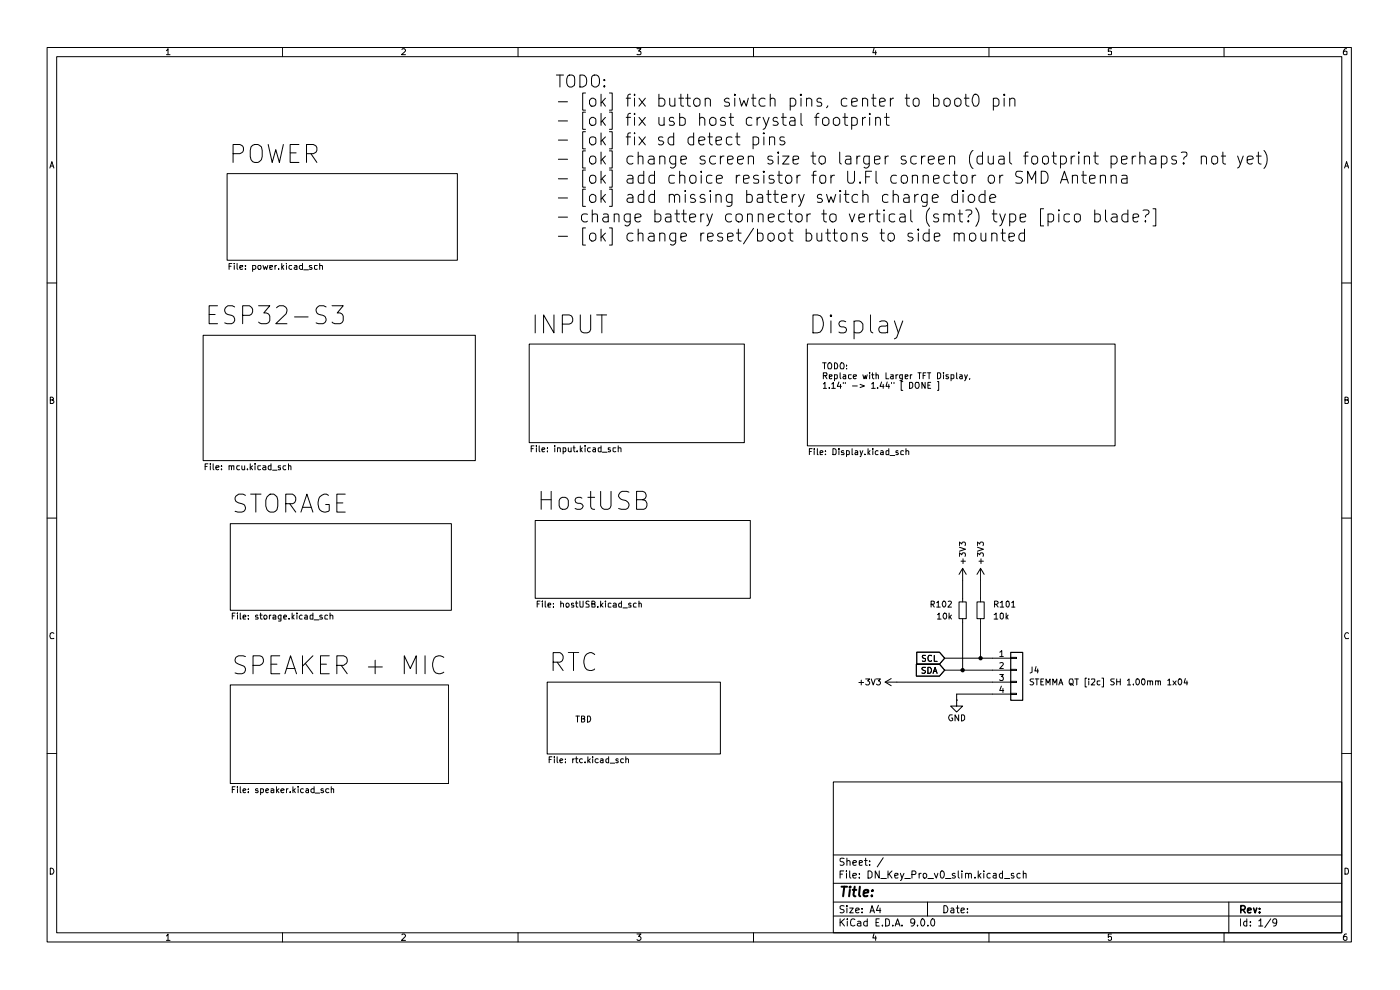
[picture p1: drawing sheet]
<svg xmlns="http://www.w3.org/2000/svg" width="297mm" height="210mm" viewBox="0 0 297 210" stroke-linecap="round" stroke-linejoin="round" font-family="sans-serif">
<g fill="none" stroke="#000" stroke-width=".21">
<path d="M10 10.1h276.7v189.7h-276.7zM12 12h272.6v185.9h-272.6zM35.3 10.8l.3-.5v1.3M35.3 11.6h.8M59.9 10.1v1.9M85.3 10.5l.1-.2h.4l.2 .5-.8 .8h.8M109.9 10.1v1.9M118 15.9h1.5M118.8 15.9v2.6M120.6 16a.89 .89 0 0 1 1.3 .8l-.1 1.3-.5 .4h-.5l-.2-.2a1.84 1.84 0 0 1 0-2.3zM123 15.9a1.29 1.29 0 0 1 1.5 .8 1.29 1.29 0 0 1-.5 1.6l-1 .2zM124.2 19.7h-.6v3.7h.6"/>
<path d="M125.6 16.3a.89 .89 0 0 1 1.4 0 1.58 1.58 0 0 1-.5 2.2h-.4l-.5-.4zM127.5 20v2.5M128.2 18.2l.2 .1-.2 .2v-.3v.3M128.2 16.8l.2 .2-.2 .1v-.3v.3M129.3 19.7h.6v3.7h-.6M133.8 20h-.3l-.3 .3v2.2M134.6 20v.2M135.1 10.3h.9l-.5 .5 .4 .1 .1 .5-.2 .2-.7-.1M139.8 20v2.5M144.4 20v2.2l.1 .2 .5 .1M145.9 20v2.2l.1 .2 .5 .1M155.9 20l-.1 .2h.2l-.1-.2v.2"/>
<path d="M159.8 20v2.2l.1 .2 .5 .1M159.9 10.1v1.9M163.4 20v2.5M169.9 20l-.1 .2h.2l-.1-.2v.2M185.3 20v2.2v.2l.5 .1M185.4 10.2l-.2 1h.7M185.8 10.8v.8M192.4 20v2.2l.1 .2 .5 .1M198 20v2.5M204.9 20v2.2l.2 .2 .5 .1M209.8 10.1v1.9M213 20l-.1 .2h.3l-.2-.2v.2"/>
<path d="M235.8 10.3h-.7v.6h.7v.6h-.7M259.7 10.1v1.9M285.7 10.3l-.5 .1-.1 .3-.1 .7 .2 .2 .5-.1v-.6l-.5-.1-.2 .3M10.6 35.6l.4-1.3 .4 1.3M10.7 35.2h.6M48.2 36.8h48.8v18.4h-48.8zM49.4 32.6h1.5l.6-.3 .1-.4-.1-.9-.6-.4h-1.5v3.9M53.6 30.8a1.3 1.3 0 0 1 2 1.1v1.3a1.27 1.27 0 0 1-1.2 1.3 1.27 1.27 0 0 1-1.3-1.3v-1.3l.2-.7zM56.9 30.6l.8 3.9 .8-2.8 .8 2.8 .8-3.9M61.6 32.4h1.2M63.4 30.6h-1.8v3.9h1.8M65 32.6h1.5l.6-.3 .1-.4-.1-.9-.6-.4h-1.5v3.9"/>
<path d="M66 32.6l1.2 1.9M118.4 21.6h2M118.4 25.7h2M118.4 29.7h2M118.4 33.8h2M118.4 37.9h2M124.2 23.8h-.6v3.6h.6M124.2 27.9h-.6v3.7h.6M124.2 32h-.6v3.6h.6M124.2 36.1h-.6v3.6h.6M125.2 21.1a.67 .67 0 0 1 .7-.3 .67 .67 0 0 1 .5 .5v.7a.7 .7 0 0 1-.7 .5 .7 .7 0 0 1-.6-.5v-.7zM125.2 25.1a.67 .67 0 0 1 .7-.2 .67 .67 0 0 1 .5 .5v.8a.74 .74 0 0 1-.7 .4 .74 .74 0 0 1-.6-.4v-.8z"/>
<path d="M125.2 29.2l.4-.2a.67 .67 0 0 1 .8 .5v.7a.7 .7 0 0 1-.7 .6 .7 .7 0 0 1-.6-.6v-.7zM125.3 33.2a.74 .74 0 0 1 1.1 .4v.7a.7 .7 0 0 1-.7 .5 .7 .7 0 0 1-.6-.5v-.7zM125.3 37.3a.74 .74 0 0 1 1.1 .4v.7a.7 .7 0 0 1-.7 .5 .7 .7 0 0 1-.6-.5v-.7zM127.5 24v2.6M127.5 28.2v2.5M127.5 32.3v2.5M127.5 36.3v2.6M127.8 21.6l.6 .9M127.8 25.7l.6 .9M127.8 29.7l.6 1M127.8 33.8l.6 1M127.8 37.9l.6 1"/>
<path d="M128.4 20.8l-.9 1M128.4 24.9l-.9 1M128.4 29l-.9 1M128.4 33.1l-.9 .9M128.4 37.2l-.9 .9M129.3 23.8h.6v3.6h-.6M129.3 27.9h.6v3.7h-.6M129.3 32h.6v3.6h-.6M129.3 36.1h.6v3.6h-.6M132.8 20.8h1M132.8 24.9h1M132.8 29h1"/>
<path d="M133.2 37.3a.79 .79 0 0 1 1.1 .2v1.4M133.8 24l-.5 .2-.1 .3v2.1M133.8 28.2l-.5 .1-.1 .2v2.2M134.3 33.2h-1l-.3 .4v.7a.87 .87 0 0 0 1 .5l.3-.2M134.3 37.8l-.3 .1-.8 .1-.2 .3 .2 .5h1.1M134.6 24v.3M134.6 28.2v.2M134.6 20.8v1.7M134.6 24.9v1.7M134.6 29v1.7M135.4 33.4a.57 .57 0 0 1 .5-.3 .57 .57 0 0 1 .5 .3v1.4M135.4 32.3v2.5"/>
<path d="M135.6 20.8l1.3 1.7M135.6 24.9l1.3 1.7M135.6 29l1.3 1.7M136.6 37.3h-1a1.5 1.5 0 0 0 0 1.5h1M136.6 36.3v2.6M136.9 20.8l-1.3 1.7M136.9 24.9l-1.3 1.7M136.9 29l-1.3 1.7M137.7 33.2a.79 .79 0 0 1 1.1 .2v1.4M138.8 33.7l-.9 .1-.4 .4v.3l.4 .3h.6l.3-.2M138.9 37.3h-1a1.16 1.16 0 0 0-.1 1.3l.3 .3 .8-.1M138.9 36.3v2.6"/>
<path d="M139.8 21l.2-.2a.87 .87 0 0 1 1.1 .5v.7l-.3 .4h-1M139.8 24.9v1.3a.64 .64 0 0 0 1.1 .1M140 33.4a.63 .63 0 0 1 1.1 0v1.4M140 33.1v1.7M140.6 29.1a.6 .6 0 0 0-.9 .3l.1 .3 .8 .3 .2 .2-.4 .5-.7-.1M140.9 24.9v1.7M142.1 20.8v1.4a.64 .64 0 0 0 1.1 .1M142.9 25.1l-.2-.2h-.4l-.2 .2-.1 .3 .1 .3h.6l.4 .5-.4 .4-.7-.1M142.9 29.1h-.9l-.3 .4v.7a.87 .87 0 0 0 1 .5l.2-.1M142.9 28.2v2.5M143.1 37.3h-1a1.5 1.5 0 0 0 0 1.5h1M143.2 20.8v1.7"/>
<path d="M143.3 33.1v2a.72 .72 0 0 1-1.1 .4M143.3 33.2h-1l-.2 .4v.7a.87 .87 0 0 0 1 .5l.2-.2M144 20.8h1M144.2 25.1a.72 .72 0 0 1 1.2 .3l-.1 .9a.9 .9 0 0 1-1.1 .2M144.2 37.4a.63 .63 0 0 1 1.1 .1v1.4M144.2 24v2.6M144.2 36.3v2.6M144.4 34l1.2-.3-.1-.5-.7-.1-.3 .1-.1 .2 .1 1.2 .3 .2h.5l.2-.2M145.5 20.8h1M146.6 37.3a.74 .74 0 0 1 1.1 .4v.7a.7 .7 0 0 1-.7 .5 .7 .7 0 0 1-.7-.5v-.7zM147.2 29.1h-1l-.2 .4v.7a.87 .87 0 0 0 1 .5l.2-.1M147.2 28.2v2.5"/>
<path d="M147.4 21a.66 .66 0 0 1 1.1 .3v.7a.7 .7 0 0 1-.7 .5 .7 .7 0 0 1-.6-.5v-.7zM148.3 29.9l1.2-.3v-.2a.73 .73 0 0 0-1.2 0v.9l.1 .3 .3 .1 .7-.1M148.4 25.1a.61 .61 0 0 1 .6-.2 .61 .61 0 0 1 .5 .4v1.3M148.4 24v2.6M148.8 36.3v.3M148.8 37.2v1.7M149.5 33.2l-.7-.1-.3 .3 .3 .6h.7v.6l-.2 .2h-.5l-.3-.2M149.6 21.1a.63 .63 0 0 1 1.1 .1v1.3M149.6 20.8v1.7M150.2 29h.9M150.5 28.2v2.1l.2 .3 .4 .1M150.7 25.1a.67 .67 0 0 1 .7-.2 .67 .67 0 0 1 .5 .5v.8a.74 .74 0 0 1-.7 .4 .74 .74 0 0 1-.7-.4v-.8z"/>
<path d="M151 37.3h-.9a1.16 1.16 0 0 0-.2 1.3l.4 .3 .7-.1M151.8 33.2h-1l-.3 .4v.7a.87 .87 0 0 0 1.1 .5l.2-.2M151.9 29.9l1.2-.3-.1-.5-.8-.1-.2 .1-.1 .3 .1 1.2 .2 .1h.5l.3-.1M152 38l1.2-.2v-.3a.73 .73 0 0 0-1.2 0v1a.79 .79 0 0 0 1.1 .3M152.8 33.1v1.7M153.6 33.1a.6 .6 0 0 0-.8 .5M153.8 25.1a.59 .59 0 0 0-.6-.2 .59 .59 0 0 0-.4 .5l.2 .3 .8 .2 .1 .3-.1 .3-.2 .1-.8-.1M154.3 34l1.2-.3-.1-.5-.7-.1-.3 .1-.1 .2 .1 1.2 .3 .2h.5l.2-.2M154.7 21a.59 .59 0 0 0-.6-.2 .59 .59 0 0 0-.4 .5l.1 .3a.85 .85 0 0 1 1 .4l-.1 .4h-1M154.7 24.9h.9M155 24v2.2l.2 .3 .4 .1M155.3 29.1l-.8-.1-.3 .2-.1 1a.84 .84 0 0 0 .9 .5l.3-.1"/>
<path d="M155.9 20.8v1.7M156 29h1M156.2 37.2v1.7M156.4 28.2v2.1l.1 .3 .5 .1M156.5 34l1.2-.3v-.3a.73 .73 0 0 0-1.2 0v1.1l.4 .3 .7-.2M156.9 20.8l.4 1.7 .5-1.2 .5 1.2 .4-1.7M157 37.2a.6 .6 0 0 0-.8 .5M157.7 38l1.2-.2-.2-.5-.6-.1-.3 .1-.1 .2 .1 1.3h.9M158.7 33.4a.65 .65 0 0 1 1.2 0v1.4M158.7 33.1v1.7M159.4 20.8h1M159.5 25.1l-.2-.2a.84 .84 0 0 0-1 .5v.8l.3 .3h.9"/>
<path d="M159.8 29.1l.6-.1 .5 .2 .1 1a.77 .77 0 0 1-1.2 .4M159.8 29v2.6M160.6 24.9v1.7M160.9 37.3a.65 .65 0 0 0-1 .4l.1 .2a.85 .85 0 0 1 1 .5l-.1 .4h-1M161.3 24.9h-.3l-.4 .5M161.9 24.9l.7 1.7M162.1 28.2l-.2 .1 .2 .1v-.2v.2M162.1 36.3l-.2 .1 .2 .2v-.3v.3M162.1 29v1.7M162.1 37.2v1.7M162.3 21l-.2-.2a.87 .87 0 0 0-1.1 .5v.7l.3 .4h1M163.2 24.9l-.9 2.3-.4 .2"/>
<path d="M163.2 29.2l.4-.2 .7 .1v1.6M163.2 29v1.7M163.4 21.1a.57 .57 0 0 1 .5-.3 .57 .57 0 0 1 .5 .4v1.3M163.8 33.2a.6 .6 0 0 0-.9 .2v.2a.85 .85 0 0 0 .9 .4l.2 .5-.4 .3-.7-.2M164.1 37.3a.6 .6 0 0 0-.9 .2v.2a.85 .85 0 0 0 .9 .4l.2 .4a.79 .79 0 0 1-1.1 .3M164.9 25.1l-.2-.2-.6 .2v.6a.88 .88 0 0 1 1 .5 .79 .79 0 0 1-1.1 .3M164.9 37.2h1M165.1 32.3h-.2l.2 .2v-.2v.2M165.1 33.1v1.7M165.3 36.3v2.2l.1 .3 .5 .1M165.8 24.9h1M166 33.1h1.4l-1.4 1.7h1.4"/>
<path d="M166.1 24v2.2l.2 .3 .5 .1M166.4 29.1a.6 .6 0 0 0-1 .3l.1 .3 .9 .3 .1 .2-.4 .5-.7-.1M166.9 37.3a.74 .74 0 0 1 1.1 .4v.7a.7 .7 0 0 1-.7 .5 .7 .7 0 0 1-.7-.5v-.7zM167.6 21l.2-.2a.87 .87 0 0 1 1 .5v.7l-.2 .4h-1M167.6 25.1l.2-.2h.5l.3 .2 .1 1.5M167.6 20.8v2.6M168.2 34l1.2-.3-.1-.5-.7-.1-.3 .1-.1 .2 .1 1.2 .3 .2h.5l.2-.2M168.7 25.5l-.2 .2h-.7l-.3 .3v.2l.3 .4 .9-.1M169.1 37.2v1.7M169.8 37.2a.57 .57 0 0 0-.7 .5M169.9 24v2.2l.1 .3 .3 .1M169.9 20.8v1.7"/>
<path d="M171.1 21.1a.63 .63 0 0 1 1.1 .1v1.3M171.1 20.8v1.7M172 33.1h1.1M172.2 37.2h.9M172.5 32.3v2.2l.3 .3h.3M172.8 24.9h.9M173.1 36.3l-.5 .1v.3v2.2M173.7 24h-.2l-.4 .5v2.1M174 33.2a.74 .74 0 0 1 1.1 .4v.7a.7 .7 0 0 1-.7 .5 .7 .7 0 0 1-.7-.5v-.7zM174 37.4a.74 .74 0 0 1 1-.1 1.5 1.5 0 0 1 0 1.5 .74 .74 0 0 1-1-.2zM174.2 21l-.2-.2-.6 .2v.6a.85 .85 0 0 1 .9 .4l-.1 .4h-.9M174.6 25.1a.72 .72 0 0 1 .7-.2 .72 .72 0 0 1 .6 .5v.8a.74 .74 0 0 1-.7 .4 .74 .74 0 0 1-.7-.4z"/>
<path d="M175.6 22.4l-.3 .5M176.3 37.2v1.7M176.9 25.1a.72 .72 0 0 1 .7-.2 .72 .72 0 0 1 .5 .5v.8a.74 .74 0 0 1-.6 .4 .74 .74 0 0 1-.7-.4zM177 37.2a.6 .6 0 0 0-.7 .5M178.1 32.3v2.2l.4 .3M178.8 24.9h1M179.2 24v2.2l.1 .3 .5 .1M179.4 33.2h1l.1 1.6M179.7 21a.72 .72 0 0 0-1.2 .3l.1 1a.9 .9 0 0 0 1.1 .1M179.8 36.3v2.1l.5 .5 .7-.1 .3-.4v-2.1M180.5 33.7l-.8 .1a.55 .55 0 0 0-.4 .5 .55 .55 0 0 0 .4 .5h.6l.2-.2M180.7 21.7l1.2-.3-.1-.4-.3-.2h-.5l-.3 .4 .1 1.2h1"/>
<path d="M180.7 25.1a.72 .72 0 0 1 1.2 .3l-.1 .9a.9 .9 0 0 1-1.1 .2M180.7 24.9v2.5M181.8 33.1v1.7M182.5 33.1a.5 .5 0 0 0-.7 .5M182.5 38.6v.3M183 21.1a.63 .63 0 0 1 1.1 .1v1.3M183 20.8v1.7M183 24.9v1.7M183.6 24.9h-.2l-.4 .5M183.6 37.5h.9M184.4 33.1v2a.72 .72 0 0 1-1.1 .4M184.4 33.2h-1a1.39 1.39 0 0 0 0 1.4l.2 .2h.5l.3-.2"/>
<path d="M184.5 24l-.1 .2h.3l-.2-.2v.3M184.5 24.9v1.7M184.9 36.3h-1.3v2.6M184.9 20.8h.9M185.5 34l1.2-.3-.1-.5-.8-.1-.2 .1-.1 .2 .1 1.2 .2 .2h.6l.2-.2M185.8 25.1a.59 .59 0 0 1 .9 0l.1 1.5M185.8 24.9v1.7M185.8 36.3v2.2l.1 .3 .3 .1M186.6 21.7l1.2-.3v-.2l-.3-.4h-.6l-.2 .2-.1 1.2 .1 .2 .2 .1 .7-.1M187.6 24.9h1M187.8 33.1v1.7M188 24v2.2l.1 .3 .5 .1"/>
<path d="M188.5 33.1a.57 .57 0 0 0-.7 .5M188.9 20.8v1.7M189.6 20.8h-.3l-.4 .5M190.2 37.3h-1l-.2 .4v.7l.2 .4h1M191.4 37.3a.74 .74 0 0 1 1.1 .4v.7a.7 .7 0 0 1-.6 .5 .7 .7 0 0 1-.7-.5v-.7zM192 20.8h1M192.1 33.2a.6 .6 0 0 0-.9 .2v.2a.85 .85 0 0 0 .9 .4l.2 .5-.4 .3-.7-.2M193.5 37.4a.65 .65 0 0 1 1.1 .1v1.4M193.5 37.2v1.7M193.8 21.1l.3-.3 .7 .2a1.25 1.25 0 0 1 0 1.4 .74 .74 0 0 1-1-.1zM194.4 33.2a.8 .8 0 0 0-1.2 .4v.7a.77 .77 0 0 0 1.2 .3M195.5 33.1v1.7"/>
<path d="M195.8 37.4a.65 .65 0 0 1 1.1 .1v1.4M195.8 37.2v1.7M196.3 33.1a.6 .6 0 0 0-.8 .5M196.9 34l1.3-.3v-.3a.73 .73 0 0 0-1.3 0v1.1l.5 .3 .6-.2M198 21l.3-.2h.5l.3 .2a1.25 1.25 0 0 1 0 1.4h-1.1M198 38l1.2-.2-.1-.5-.7-.1-.4 .3v1l.2 .3h.9M199.1 34l1.2-.3-.1-.5-.7-.1-.3 .1-.1 .2 .1 1.2 .3 .2h.5l.2-.2M200.3 21.1a.72 .72 0 0 1 .7-.3 .72 .72 0 0 1 .6 .5v.7a.7 .7 0 0 1-.7 .5 .7 .7 0 0 1-.7-.5zM201.4 33.4a.74 .74 0 0 1 1-.2l.1 1.6M201.4 37.3a.8 .8 0 0 0-1.2 .4l.1 .9a.9 .9 0 0 0 1.1 .2M201.4 33.1v1.7M202.2 37.2h.9"/>
<path d="M202.5 36.3v2.2l.1 .3 .5 .1M202.6 21.1a.72 .72 0 0 1 .7-.3 .72 .72 0 0 1 .6 .5v.7a.7 .7 0 0 1-.7 .5 .7 .7 0 0 1-.7-.5zM204 37.3a.74 .74 0 0 1 1.1 .1 1.16 1.16 0 0 1-.2 1.4h-.9a1.5 1.5 0 0 1 0-1.5zM204.6 20.8h1M206.2 37.2v1.7M206.4 31.9a2.74 2.74 0 0 0 0 3.8M206.5 20.2l.6-.2a1.79 1.79 0 0 1 .2 2.4 .59 .59 0 0 1-.9-.4l-.2-1zM207 37.2a.6 .6 0 0 0-.8 .5M208.4 33.2h-1a1.39 1.39 0 0 0 0 1.4l.3 .2h.5l.2-.2M208.4 32.3v2.5M209.6 33.1v1.4l.4 .3h.4l.3-.3M209.9 37.3a.74 .74 0 0 1 1.1 .4v.7a.7 .7 0 0 1-.7 .5 .7 .7 0 0 1-.7-.5v-.7z"/>
<path d="M210.7 21l.3-.2a.84 .84 0 0 1 .9 .5v.7l-.2 .4h-1M210.7 20.8v2.6M210.7 33.1v1.7M211.9 33.2h1l.1 1.6M212.1 37.2v1.7M212.8 37.2a.57 .57 0 0 0-.7 .5M213 33.7l-.8 .1a.55 .55 0 0 0-.4 .5 .55 .55 0 0 0 .4 .5h.6l.2-.2M213 20.8v1.7M214.2 21.1a.65 .65 0 0 1 1.1 .1v1.3M214.2 32.3v2.2l.4 .3M214.2 20.8v1.7M216.9 36.4l-1-.1a.66 .66 0 0 0-.3 1.1l1.1 .4a.61 .61 0 0 1 .2 .6 .61 .61 0 0 1-.5 .5l-.9-.1"/>
<path d="M217.2 33.1h.9M218 38.9v-2.6l.9 1.8 .8-1.8v2.6M218.1 32.3h-.5l-.1 .3v2.2M219 33.2a.74 .74 0 0 1 1 .2l.1 .9a.72 .72 0 0 1-1.1 .3 1.25 1.25 0 0 1 0-1.4zM220.9 36.3a1.31 1.31 0 0 1 1.4 .7 1.31 1.31 0 0 1-.2 1.5l-.3 .3-.9 .1zM221.2 33.4a.74 .74 0 0 1 1-.2 1.39 1.39 0 0 1 0 1.4l-.2 .2a.82 .82 0 0 1-.9-.5zM223.2 33.1h.9M223.5 32.3v2.2l.6 .3M225 33.2h1l.2 .4v.7a.87 .87 0 0 1-1 .5l-.2-.2M225 38.9l.8-2.6 .9 2.6M225 33.1v2.5M225.2 38.1h1.2"/>
<path d="M227.2 33.1v1.7M227.5 37.4a.65 .65 0 0 1 1.1 .1v1.4M227.5 37.2v1.7M228 33.1a.6 .6 0 0 0-.8 .5M228.9 32.3v.2M228.9 33.1v1.7M229.4 37.2h1.1M229.8 36.3v2.2l.2 .3 .5 .1M230 33.4a.65 .65 0 0 1 1.1 0v1.4M230 33.1v1.7M231.1 38l1.2-.2-.1-.5-.7-.1-.4 .3v1l.2 .3h.9M232 33.1h1"/>
<path d="M232.3 32.3v2.2l.4 .3h.3M233.4 37.4a.65 .65 0 0 1 1.1 .1v1.4M233.4 37.2v1.7M235.7 33.2h1l.3 .4v.7a.87 .87 0 0 1-1 .5l-.3-.2M235.7 37.4a.65 .65 0 0 1 1.1 .1v1.4M235.7 33.1v2.5M235.7 37.2v1.7M237.9 34l1.2-.3-.1-.5-.7-.1-.3 .1-.1 .2 .1 1.2 .3 .2h.5l.2-.2M238 37.3h1l.1 1.6M239.1 37.8l-.3 .1h-.5a.48 .48 0 0 0-.4 .5 .48 .48 0 0 0 .4 .5l.8-.1M240.2 33.1v1.7M241 33.1a.6 .6 0 0 0-.8 .5"/>
<path d="M241.8 33.4a.63 .63 0 0 1 1.1 0v1.4M241.8 32.3v2.5M244.1 33.2a.79 .79 0 0 1 1.1 .2v1.4M245.2 33.7l-.9 .1-.4 .4v.3l.4 .3h.6l.3-.2M246.4 33.2a.8 .8 0 0 1 1.2 .4v.7a.77 .77 0 0 1-1.2 .3M246.4 33.1v2.5M249.5 33.2a.6 .6 0 0 0-.9 .2v.2a.85 .85 0 0 0 .9 .4l.1 .5-.3 .3h-.5l-.2-.2M250.6 32.3h.9a.63 .63 0 0 1 .3 .6 .63 .63 0 0 1-.6 .5l-.1 .4M251.1 34.5v.3l-.1-.2 .1-.1v.3M254.8 33.4a.63 .63 0 0 1 1.1 0v1.4M254.8 33.1v1.7M257.2 33.2a.74 .74 0 0 1 1.1 .4v.7a.65 .65 0 0 1-.6 .5 .65 .65 0 0 1-.7-.5z"/>
<path d="M259.1 33.1h.9M259.4 32.3v2.2l.4 .3h.2M262.6 33.1l.5 1.7M263.7 33.1l-.8 2.3-.3 .2M264.6 34l1.3-.3v-.3a.73 .73 0 0 0-1.3 0v1.1l.4 .3 .7-.2M266.5 33.1h1M267 32.3v2.2l.3 .3h.2M268.1 31.9a2.99 2.99 0 0 1 0 3.8M285.2 35.6l.5-1.3 .4 1.3M285.4 35.2h.6M48.6 56.5h.4M49.2 55.9h-.6v1.2"/>
<path d="M49.7 55.9v.1M49.7 56.3v.8M50.3 55.9v1.1l.2 .1M50.9 56.7l.6-.1v-.3h-.5l-.1 .2v.5l.2 .1h.4M52.1 57v.1M52.1 56.3v.2M53.6 57.1h.4l.3-.2-.2-.6h-.5v1.3M54.8 56.4l.5-.1v.8h-.4l-.2-.2zM55.8 56.3l.2 .8 .3-.5 .3 .5 .2-.8M57.2 56.7l.6-.1-.1-.3h-.5v.8h.5M58.3 56.3v.8M58.7 56.3l-.4 .3"/>
<path d="M59.1 57v.1M59.8 55.9v1.2M59.9 56.6l.3 .5M60.2 56.3l-.4 .4M60.8 55.9v.1M60.8 56.3v.8M61.9 56.3h-.4l-.2 .3v.3l.3 .2h.3M62.5 56.3h.4l.1 .8M63 56.6l-.6 .2 .2 .3h.4M64.2 56.3h-.5l-.2 .3v.3l.3 .2h.4M64.2 55.9v1.2M64.4 57.2h1"/>
<path d="M66.1 56.3h-.4l-.1 .3 .5 .1 .1 .3-.2 .1h-.4M67.3 56.3l-.6 .1v.6l.2 .1h.4M67.8 56.4l.5-.1 .1 .8M67.8 55.9v1.2M118.4 42h2M118.4 46.1h2M118.4 50.1h2M124.2 40.1h-.6v3.7h.6M124.2 48.3h-.6v3.7h.6M124.6 45.5a.91 .91 0 0 0-1.2 .3v.8a.87 .87 0 0 0 1 .5l.2-.2M125.2 41.5a.67 .67 0 0 1 .7-.3 .67 .67 0 0 1 .5 .5v.8a.74 .74 0 0 1-.7 .4 .74 .74 0 0 1-.6-.4v-.8zM125.3 49.5a.74 .74 0 0 1 1.1 .5v.6a.7 .7 0 0 1-.7 .6 .7 .7 0 0 1-.6-.6v-.6z"/>
<path d="M125.6 45.6l.2-.1a.6 .6 0 0 1 .9 .2v1.4M125.6 44.5v2.6M127.5 40.4v2.5M127.5 48.6v2.5M127.8 42l.6 .9M127.8 50.1l.6 1M128 45.5h.9l.1 1.6M128.4 41.2l-.9 1M128.4 49.4l-.9 1M129 46l-.8 .1-.4 .3v.3l.4 .4h.6l.2-.2M129.3 40.1h.6v3.7h-.6M129.3 48.3h.6v3.7h-.6"/>
<path d="M130.3 45.6l.1-.1a.6 .6 0 0 1 .9 .2v1.4M130.3 45.4v1.7M133.2 41.4l.2-.2 .7 .2 .2 .3v1.2M133.7 45.4v2a.72 .72 0 0 1-1.1 .4M133.7 45.5a.91 .91 0 0 0-1.3 .3v.8a.87 .87 0 0 0 1 .5l.3-.2M134.3 41.8l-.3 .2-.8 .1-.2 .2 .2 .5h1.1M134.3 49.5h-1l-.3 .5v.6a.87 .87 0 0 0 1 .5l.3-.1M134.7 46.2l1.3-.2v-.3a.73 .73 0 0 0-1.3 0v1l.2 .2 .2 .2 .7-.2M135.4 49.7a.57 .57 0 0 1 .5-.3 .57 .57 0 0 1 .5 .4v1.3M135.4 48.6v2.5M136.6 41.4l-.3-.2h-.5l-.4 .5v.8l.2 .3h1M136.6 40.4v2.5"/>
<path d="M137.7 49.5a.79 .79 0 0 1 1.1 .3v1.3M138.8 50l-.9 .1-.4 .4 .2 .5 .2 .1h.6l.3-.1M138.9 41.4l-.3-.2a.84 .84 0 0 0-.9 .5v.8l.2 .3h1M138.9 40.4v2.5M138.9 45.5a.91 .91 0 0 1 1.3 .3v.8a.87 .87 0 0 1-1 .5l-.3-.2M138.9 44.5v2.6M140 49.7a.63 .63 0 0 1 1.1 .1v1.3M140 49.4v1.7M141.2 45.5h1l.1 1.6M142 41.5l.3-.3h.4l.2 .2 .2 .3v1.2M142 41.2v1.7M142.3 46l-.8 .1a.54 .54 0 0 0-.4 .5 .54 .54 0 0 0 .4 .5h.6l.2-.2"/>
<path d="M143.1 41.7l.1-.3a.6 .6 0 0 1 1 .3v1.2M143.2 45.4h1M143.3 49.4v2.1a.72 .72 0 0 1-1.1 .3M143.3 49.5h-1l-.2 .5v.6a.87 .87 0 0 0 1 .5l.2-.1M143.6 44.5v2.2l.1 .2 .5 .2M144.4 50.3l1.2-.3-.1-.5-.7-.1-.3 .1-.1 .3 .1 1.2 .3 .1h.5l.2-.1M144.6 45.4h1M145 44.5v2.2l.1 .2 .5 .2M145.4 40.4v.2M145.4 41.2v1.7M146.3 46.2l1.3-.2v-.3a.73 .73 0 0 0-1.3 0v1l.2 .2 .2 .2 .7-.2M147.4 41.4l-.2-.2-.6 .2v.6a.88 .88 0 0 1 1 .6 .79 .79 0 0 1-1.1 .2"/>
<path d="M148.7 45.4v1.7M148.7 49.4v1.7M149.4 45.4a.49 .49 0 0 0-.7 .4M149.4 49.4a.5 .5 0 0 0-.7 .6M149.5 41.4l-.7-.2-.3 .5 .2 .3 .8 .2v.6h-1M149.9 45.4l.6 1.7M150.1 50.3l1.2-.3-.2-.5-.6-.1-.3 .1-.1 .3 .1 1.2 .3 .1h.5l.1-.1M150.7 40.4l-.2 .2h.3l-.1-.2v.2M150.7 41.2v1.7M151.1 45.4l-.8 2.3-.4 .2M151.9 41.5l.3-.3h.5l.1 .2 .2 .3v1.2M151.9 41.2v1.7"/>
<path d="M153.2 49.5a.65 .65 0 0 0-1 .5l.5 .3 .5 .1 .1 .2-.1 .4-.2 .1h-.5l-.3-.1M154.3 50.3l1.2-.3-.1-.5-.7-.1-.3 .1-.1 .3 .1 1.2 .3 .1h.5l.2-.1M155.2 45.5a.91 .91 0 0 0-1.3 .3v.8a.87 .87 0 0 0 1 .5l.3-.2M155.3 41.2v2.1a.72 .72 0 0 1-1.1 .4M155.3 41.4l-.3-.2a.84 .84 0 0 0-.9 .5v.8l.2 .3h1M156.2 45.6l.4-.2a.67 .67 0 0 1 .9 .4v.8a.7 .7 0 0 1-.7 .5 .7 .7 0 0 1-.7-.5zM156.2 49.4h1M156.6 48.6v2.1l.1 .3 .5 .1M158.4 41.4l.3-.2h.5l.4 .5v.8l-.2 .3h-1M158.4 40.4v2.5M158.6 45.6l.1-.1a.6 .6 0 0 1 .9 .2v1.4M158.6 45.4v1.7"/>
<path d="M159.9 48.4l-2.2 3.3M160.7 41.4l.3-.2h.5l.2 .2 .1 1.5M160.7 49.5h1a1.39 1.39 0 0 1 0 1.5l-.2 .1h-.5l-.3-.1M160.7 48.6v2.5M160.9 45.6l.1-.1a.6 .6 0 0 1 .9 .2v1.4M160.9 45.4v1.7M161.8 41.8l-.3 .2h-.5a.48 .48 0 0 0-.4 .5 .48 .48 0 0 0 .4 .4l.8-.1M162.6 41.2h1M163 40.4v2.2l.2 .2 .4 .1M163 46.2l1.3-.2v-.3a.73 .73 0 0 0-1.3 0v1l.2 .2 .2 .2 .7-.2M163 49.7a.72 .72 0 0 1 .7-.3 .72 .72 0 0 1 .6 .6v.6a.7 .7 0 0 1-.7 .6 .7 .7 0 0 1-.7-.6zM164.1 41.2h1"/>
<path d="M164.4 40.4v2.2l.2 .2 .5 .1M165.3 49.7a.72 .72 0 0 1 .7-.3 .72 .72 0 0 1 .5 .6v.6a.7 .7 0 0 1-.6 .6 .7 .7 0 0 1-.7-.6zM165.8 42.1l1.2-.3-.1-.4-.3-.2h-.5l-.3 .5v.9l.1 .2h1M166.4 45.5l-.7-.1-.4 .2-.1 1a.77 .77 0 0 0 1.2 .3M167.1 45.4h1M167.2 49.4h1M167.5 44.5v2.2l.3 .4h.3M167.6 48.6v2.1l.1 .3 .5 .1M168.1 41.2v1.7M168.8 41.2l-.5 .2-.2 .3M168.9 45.6l.4-.2a.67 .67 0 0 1 .9 .4v.8a.7 .7 0 0 1-.7 .5 .7 .7 0 0 1-.7-.5zM169.4 41.2l.6 1.7"/>
<path d="M170.6 41.2l-.8 2.3-.4 .3M171 49.5h1l.2 .5v.6a.87 .87 0 0 1-1 .5l-.2-.1M171 48.6v2.5M171.2 45.4v1.7M172 45.4a.63 .63 0 0 0-.8 .4M173.3 49.4l.1 1.6a.59 .59 0 0 0 .9-.1M174.3 41.4l-.1-.2h-.5l-.2 .2-.1 .3 .1 .3 .7 .1 .3 .5-.3 .3-.8-.1M174.3 45.4h1M174.3 49.4v1.7M174.8 44.5v2.2v.2l.5 .2M175.2 49.4h1M175.3 41.2l.6 1.7 .4-1.2 .5 1.2 .5-1.7"/>
<path d="M175.6 48.6v2.1l.1 .3 .5 .1M176.3 45.5l.2-.1a.67 .67 0 0 1 .9 .4v.8a.7 .7 0 0 1-.7 .5 .7 .7 0 0 1-.7-.5v-.8zM176.7 49.4h.9M177 48.6v2.1l.1 .3 .5 .1M178.2 40.4v.2h.2l-.2-.2v.2M178.2 41.2v1.7M178.6 49.5a.74 .74 0 0 1 1 .2l.1 .9a.72 .72 0 0 1-1.1 .4 1.25 1.25 0 0 1 0-1.5zM179.1 41.2h1M179.4 40.4v2.2l.2 .2 .5 .1M180.2 45.4l.6 1.7 .6-1.7M180.8 49.7a.74 .74 0 0 1 1-.2l.1 1.6M180.8 49.4v1.7"/>
<path d="M181.9 41.4l-.1-.2a.87 .87 0 0 0-1 .5v.8l.2 .3h.9M182.2 46.2l1.2-.2-.1-.5-.8-.1-.3 .3v1l.2 .2 .1 .2h.5l.3-.2M183 41.5l.4-.3 .7 .2v1.5M183 40.4v2.5M183.9 49.5a.6 .6 0 0 0-.9 .3v.2a.85 .85 0 0 0 .9 .4l.2 .3-.5 .4-.6-.1M184.5 45.4v1.7M185.3 45.4a.63 .63 0 0 0-.8 .4M185.8 45.4h.9M186.1 44.5v2.2l.1 .2 .5 .2M186.7 49.4h.9M187 48.6v2.1l.2 .3 .4 .1M187.5 44.5v.2"/>
<path d="M187.5 45.4v1.7M188.4 41.4l-.3-.2a.84 .84 0 0 0-.9 .5v.8l.3 .3h.9M188.5 49.7a.72 .72 0 0 1 .7-.3 .72 .72 0 0 1 .5 .6v.6a.7 .7 0 0 1-.6 .6 .7 .7 0 0 1-.7-.6zM189.5 41.5a.61 .61 0 0 1 .6-.3 .61 .61 0 0 1 .5 .5v1.2M189.5 40.4v2.5M189.8 45.5l-.7-.1-.4 .2-.1 1a.77 .77 0 0 0 1.2 .3M190.9 45.5h1l.1 .2v1.4M191.8 41.4l.2-.2h.5l.2 .2 .2 .3v1.2M192 46l-.8 .1a.54 .54 0 0 0-.4 .5 .54 .54 0 0 0 .4 .5h.6l.2-.2M192.9 41.8l-.3 .2h-.6a.48 .48 0 0 0-.3 .5 .48 .48 0 0 0 .3 .4l.9-.1M193.2 44.5v2.2l.3 .4M193.5 49.5a.6 .6 0 0 0-.9 .3v.2a.85 .85 0 0 0 .9 .4l.2 .3-.4 .4-.7-.1"/>
<path d="M194.1 41.2v1.7M194.8 41.2l-.7 .3v.2M194.8 48.6l-.2 .1 .2 .2v-.3v.3M194.8 49.4v1.7M196.7 41.2v2.1l-.2 .4h-.8M196.7 41.4l-.2-.2a.87 .87 0 0 0-1 .5v.8l.2 .3h1M197.1 49.5h-1l-.3 .5v.6a.87 .87 0 0 0 1 .5l.3-.1M197.1 48.6v2.5M197.2 44.1a3.1 3.1 0 0 0 0 3.9M197.8 42.1l1.3-.3v-.1l-.5-.5-.6 .2-.2 .3v.9a.79 .79 0 0 0 1.1 .2M198.2 50.3l1.2-.3-.2-.5-.7-.1-.2 .1-.1 .3 .1 1.2 .2 .1h.6l.1-.1M199.1 45.5l-.7-.1-.4 .3 .4 .5 .7 .1v.6l-.3 .2h-.5l-.3-.2"/>
<path d="M200.2 45.6l.1-.1a.72 .72 0 0 1 1 .2v1.4M200.2 45.4v1.7M201.3 45.7a.59 .59 0 0 1 .6-.4 .59 .59 0 0 1 .5 .4v1.4M202.4 49.7a.57 .57 0 0 1 .6-.3 .57 .57 0 0 1 .5 .4v1.3M202.4 49.4v1.7M203.1 41.4a.72 .72 0 0 0-1.2 .3l.1 1a.9 .9 0 0 0 1.1 .1M203.1 40.4v2.5M203.3 45.4h.9M203.5 49.8a.61 .61 0 0 1 .5-.4 .61 .61 0 0 1 .6 .4v1.3M203.6 44.5v2.2l.1 .2 .5 .2M204.3 40.4l-.1 .2h.3l-.2-.2v.2M204.3 41.2v1.7"/>
<path d="M204.9 44.6l.8-.1 .5 .4a.6 .6 0 0 1-.5 .7l-.3 .5M205.4 46.8l.2 .1-.2 .2-.1-.2 .1-.1v.3M205.6 41.5a.67 .67 0 0 1 .6-.3 .67 .67 0 0 1 .6 .5v.8a.74 .74 0 0 1-.7 .4 .74 .74 0 0 1-.7-.4v-.8zM205.7 49.7a.72 .72 0 0 1 .8-.3 .72 .72 0 0 1 .5 .6v.6a.7 .7 0 0 1-.7 .6 .7 .7 0 0 1-.6-.6zM207 44.1a3.1 3.1 0 0 1 0 3.9M208.1 49.4l.1 1.6a.59 .59 0 0 0 .9-.1M209 41.4l-.3-.2a.87 .87 0 0 0-1 .5v.8l.2 .3h1.1M209 40.4v2.5M209.1 49.4v1.7M210 42.1l1.2-.3v-.1l-.4-.5-.7 .2-.1 .3v.9a.79 .79 0 0 0 1.1 .2M210.4 49.7a.63 .63 0 0 1 1.1 .1v1.3M210.4 49.4v1.7"/>
<path d="M210.5 45.4h1M210.8 44.5v2.2l.4 .4h.3M212.1 45.4l.6 1.7M212.3 49.4h1M212.7 48.6v2.1l.1 .3 .5 .1M213.3 45.4l-.9 2.3-.3 .2M214 50.3l1.2-.3v-.2a.79 .79 0 0 0-1.1-.3v1.5l.3 .1 .7-.1M214.2 45.5a.91 .91 0 0 1 1.3 .3v.8a.87 .87 0 0 1-1 .5l-.3-.2M214.2 45.4v2.5M216.4 46.2l1.2-.2-.1-.5-.8-.1-.2 .1-.1 .2 .1 1.2 .2 .2h.6l.2-.2M217.3 49.5h-.9l-.2 .5v.6a.87 .87 0 0 0 1 .5l.1-.1M217.3 48.6v2.5"/>
<path d="M221.4 44.3h-.7v3.6h.7M222.3 45.5l.8-.1 .3 .2 .1 1a.84 .84 0 0 1-.9 .5l-.3-.2M222.3 45.4v2.5M224.6 44.5v.2l.2-.1-.2-.1v.2M224.6 45.4v1.7M226.9 45.5l-.7-.1-.4 .2-.1 1a.77 .77 0 0 0 1.2 .3M228 45.6a.76 .76 0 0 1 1.2 .2v.8a.72 .72 0 0 1-1.1 .3 1.31 1.31 0 0 1-.1-1.3zM232.2 45.5l.8-.1 .3 .2 .1 1a.84 .84 0 0 1-.9 .5l-.3-.2M232.2 44.5v2.6M234.5 44.5v2.2l.4 .4M235.9 45.5a.79 .79 0 0 1 1.1 .2v1.4M237 46l-.9 .1-.4 .3v.3l.4 .4h.6l.3-.2"/>
<path d="M239.3 45.5a.91 .91 0 0 0-1.3 .3v.8a.87 .87 0 0 0 1 .5l.3-.2M239.3 44.5v2.6M240.4 46.2l1.2-.2-.2-.5-.7-.1-.2 .1-.1 .2 .1 1.2 .2 .2h.5l.2-.2M242.5 44.6l.8-.1 .5 .4a.88 .88 0 0 1-.7 .8l-.1 .4M243 46.8v.3M244.6 44.3h.6v3.6h-.6M10 60h2M43.1 71.1h57.7v26.6h-57.7zM44.4 66.7h1.2M46.1 64.9h-1.7v3.8h1.7M49.8 65.1l-.5-.2h-1a.97 .97 0 0 0-.6 .9 .97 .97 0 0 0 .6 .9l.8 .2a.92 .92 0 0 1 .7 .9 .92 .92 0 0 1-.7 .9h-.9l-.5-.2M51.5 66.9h1.4a1.08 1.08 0 0 0 .7-1 1.08 1.08 0 0 0-.7-1h-1.4v3.8"/>
<path d="M54.9 64.9h2.3l-1.2 1.5a1 1 0 0 1 1.2 .7v.9l-.3 .5-.4 .2h-1l-.6-.4M58.7 65.3l.6-.4h.8a1.1 1.1 0 0 1 .6 1.6l-2.2 2.2h2.4M62.5 67.2h2.9M69.2 65.1l-.5-.2h-1a.97 .97 0 0 0-.7 .9 .97 .97 0 0 0 .7 .9l.8 .2a.92 .92 0 0 1 .7 .9 .92 .92 0 0 1-.7 .9h-.9l-.5-.2M70.4 64.9h2.4l-1.3 1.5h.6l.5 .3 .2 .4v.9l-.2 .3-.5 .4h-1.1l-.6-.4M112.3 73h45.6v20.9h-45.6zM113.5 66.8v3.8M117.5 66.8v3.8l-2.2-3.8v3.8M119.3 68.7h1.4a.99 .99 0 0 0 .8-.9 .99 .99 0 0 0-.8-1h-1.4v3.8M123.1 66.8v3l.2 .5a1.2 1.2 0 0 0 2-.5v-3M126.6 66.8h2.1M127.7 66.8v3.8"/>
<path d="M171.3 73h65.3v21.6h-65.3zM172.5 66.8h.9a1.66 1.66 0 0 1 1.3 2.2 1.69 1.69 0 0 1-2.2 1.6zM174.5 77h.8M174.7 79.7h.6v-.6h-.6v1.2M174.9 77v1.2M175 79.7l.4 .6M175.8 77h.4a.95 .95 0 0 1 .1 1.2h-.5a1.05 1.05 0 0 1 0-1.2zM175.9 79.9l.6-.1-.1-.3h-.5v.8h.5M176.3 66.8l-.2 .2 .2 .1 .1-.1-.1-.2v.3M176.3 68.1v2.5M177 77a.71 .71 0 0 1 .7 .4 .71 .71 0 0 1-.2 .8h-.5zM178.2 79.1v1l.2 .2"/>
<path d="M178.5 77h.2a.84 .84 0 0 1 .2 1.2h-.5a1.02 1.02 0 0 1 .1-1.2zM178.9 79.5h.4l.1 .8M179.4 79.8l-.6 .2 .2 .3h.4M179.4 68.2a.9 .9 0 0 0-1.4 .4l.1 .6 1.3 .3 .2 .3-.2 .6-.4 .2h-.7l-.3-.2M179.6 78.1v.1M179.6 77.5v.1M180.6 79.5l-.6 .1v.6l.2 .1h.4M181 79.9l.7-.1-.1-.3h-.5l-.1 .6a.36 .36 0 0 0 .6 .2M181.2 68.2l.3-.1h.8l.7 .6v1.1l-.4 .6-.3 .2h-.8l-.3-.2M181.2 68.1v3.8M183 79.5l.3 .8 .3-.6 .1 .6 .3-.8M184.5 79.1v.1"/>
<path d="M184.5 79.5v.8M184.7 66.8v3.2l.1 .4 .4 .2M184.9 79.5h.5M185.1 79.1v1l.3 .2M185.8 79.6l.5-.1 .1 .8M185.8 79.1v1.2M186.6 68.2l1.1-.1 .6 .5v2M188 79.1v1.2h.6M188.3 69l-1.7 .3a.78 .78 0 0 0 .4 1.3h.9l.4-.2M189 79.5h.5v.8M189.5 79.8l-.6 .2 .2 .3h.4M189.7 68.1l.9 2.5"/>
<path d="M190.1 79.5v.8M190.5 79.5l-.4 .2M191.5 68.1l-1.3 3.4-.5 .4M192 79.9l.6-.1-.1-.3h-.5v.8h.5M193.1 79.5v.8M193.5 79.5h-.3l-.1 .2M194.7 79.1h.7M195.1 79.1v1.2M195.8 79.7h.5M196.4 79.1h-.6v1.2M196.8 79.1h.6M197.1 79.1v1.2"/>
<path d="M198.9 79.1h.5l.2 .2v.7a.52 .52 0 0 1-.7 .3zM200.2 79.1v.1M200.2 79.5v.8M201.2 79.5h-.5v.2l.1 .2h.4v.4h-.5M202.9 79.1v1.2h.2M203.6 79.5h.4l.1 .8M204.1 79.8l-.6 .2 .2 .3h.4M204.6 79.5l.3 .8M205.2 79.5l-.6 1.3M284.6 60h2.1M10.7 84.8h.5l.1-.3-.2-.3h-.4v1.4h.5l.2-.3v-.2l-.3-.3M43.5 99h.4"/>
<path d="M44.1 98.4h-.6v1.3M44.6 98.4v.1M44.6 98.8v.9M45.2 98.4v1.1l.2 .2M45.8 99.2l.7-.1-.1-.3h-.5l-.1 .2 .1 .6h.5M47 99.5v.2M47 98.8v.2M48.6 98.9l.4-.1 .1 .9M48.6 98.8v.9M49.1 99l.1-.2h.4v.9M50.8 98.8h-.5l-.1 .3 .1 .5h.5M51.3 98.8v.7l.2 .2 .4-.2"/>
<path d="M51.9 98.8v.9M52.5 99.5v.2M53.1 98.4v1.3M53.2 99.1l.4 .6M53.6 98.8l-.5 .4M54.1 98.4v.1M54.1 98.8v.9M55.3 98.8l-.6 .1v.6l.2 .2 .4-.1M55.8 98.8h.5l.1 .9M56.4 99.1l-.7 .2 .3 .4 .4-.1M57.5 98.8h-.5l-.1 .3 .1 .5h.5M57.5 98.4v1.3"/>
<path d="M57.8 99.7h1M59.5 98.8h-.4l-.1 .2 .2 .2h.3v.4h-.5M60.6 98.8h-.4l-.2 .3v.3l.3 .3 .3-.1M61.2 98.9l.4-.1 .1 .9M61.2 98.4v1.3M112.7 95.2h.4M113.3 94.6h-.6v1.2M113.8 94.6v.1M113.8 95v.8M114.4 94.6v1.1l.2 .1M115 95.4l.6-.2-.1-.2h-.4l-.1 .2v.5l.1 .1h.4M116.2 95.7v.1"/>
<path d="M116.2 95v.2M117.7 94.6v.1M117.7 95v.8M118.3 95.1l.5-.1 .1 .8M118.3 95v.8M119.5 95.8h.5v-.8h-.5v1.3M120.6 95v.7l.2 .1 .4-.1M121.2 95v.8M121.6 95h.4M121.8 94.6v1.1l.2 .1M122.4 95.7v.1M123.1 94.6v1.2"/>
<path d="M123.2 95.3l.3 .5M123.5 95l-.4 .4M124.1 94.6v.1M124.1 95v.8M125.2 95h-.4l-.2 .2v.4l.3 .2h.3M125.8 95h.4l.1 .8M126.3 95.2l-.6 .3 .2 .3h.4M127.5 95l-.6 .1v.6l.2 .1h.4M127.5 94.6v1.2M127.8 95.9h1M129.5 95h-.5v.3l.5 .1v.3l-.1 .1h-.4M130.6 95l-.6 .1v.6l.3 .1h.3"/>
<path d="M131.1 95.1l.6-.1v.8M131.1 94.6v1.2M171.7 95.8h.4M172.3 95.2h-.6v1.2M172.7 95.2v.1M172.7 95.6v.8M173.4 95.2v1.2h.2M174 96l.6-.1-.2-.3-.4 .1v.7h.5M174.7 81.4l.3-.3v1.3M174.7 82.4h.6M175.1 96.4h.1M175.1 95.7v.1"/>
<path d="M175.9 82.2v.2M176.4 81.4l.4-.3v1.3M176.4 82.4h.8M176.7 95.2a.52 .52 0 0 1 .7 .3v.7l-.2 .2h-.5zM177 80.3h.5l.1-.1-.1-.7h-.5v1.3M178 81l-.4 1h.9M178 95.2v.1M178 95.6v.8M178.3 81.5v.9M178.9 81.1v.3M179 95.7l-.4-.1-.1 .2 .1 .2h.3l.2 .2-.1 .2h-.5M179.3 81.1v.3"/>
<path d="M179.6 95.7l.3-.1 .3 .2v.6h-.6M179.6 95.6v1.3M180.8 95.2v1.2h.1M180.8 81.9h1.1M181.4 95.7l.4-.1 .1 .2v.6h-.5v-.4l.5-.1M182.5 81.5l.9 .4-.9 .3M182.5 95.6l.2 .8M183 95.6l-.4 1.2-.1 .1M183.5 96.4h.1M184.1 95.2v1.2M184.2 96l.4 .4M184.6 95.6l-.5 .5"/>
<path d="M184.9 81.4l.4-.3v1.3M184.9 82.4h.8M185.2 95.2v.1M185.2 95.6v.8M186.2 82.2v.2M186.3 95.7l-.4-.1-.2 .2 .1 .6h.5M186.9 95.7l.3-.1 .2 .2v.6h-.5v-.4l.5-.1M187 81l-.3 1h.8M187.4 81.5v.9M188.2 81l-.2 1h.7M188.6 95.2v1.2h-.6v-.6l.1-.2 .5 .1M188.6 81.5v.9"/>
<path d="M188.8 96.6h1M189.1 81.1v.3M189.7 81.1v.3M190.5 95.7h-.4v.3h.3l.2 .2-.1 .2h-.4M191.4 80.3h-.5v-.8h.5v1l-.2 .3-.3-.1M191.5 80.9h-.3v1.9h.3M191.7 95.7l-.4-.1-.2 .2v.6h.6M192.2 95.8l.2-.2 .4 .2v.6M192.2 95.2v1.2M193 81.1h.5l.1 .3v.6a.52 .52 0 0 1-.6 .4zM194.3 81.1h.5a.75 .75 0 0 1-.3 1.3 .84 .84 0 0 1-.2-1.3zM196.3 81.1v1.3l-.7-1.3v1.3"/>
<path d="M196.8 81.7h.5M197.4 81.1h-.6v1.3h.6M198.9 80.9h.2v1.9h-.2M201.8 80.3h.3l.3-.1-.1-.7h-.5v1.3M205.7 80.3v.2M285.3 84.8h.6l.1-.4-.7-.2v1.4h.5l.2-.1 .1-.4-.4-.3M10 109.9h2M48.9 111.1h46.9v18.4h-46.9zM52.1 105.1l-.5-.3h-1a.95 .95 0 0 0-.7 .9 .95 .95 0 0 0 .7 1 1.25 1.25 0 0 1 1.5 .9 .88 .88 0 0 1-.8 1l-1.4-.1M53.2 104.8h2.2M54.3 104.8v3.8M57 105.1l.3-.3a1.33 1.33 0 0 1 1.6 1.3l-.1 2-.7 .5h-.8l-.3-.1a2.49 2.49 0 0 1 0-3.4z"/>
<path d="M60.6 106.8h1.5a1.08 1.08 0 0 0 .7-1 1.08 1.08 0 0 0-.7-1h-1.5v3.8M61.5 106.8l1.2 1.8M63.8 108.6l1.3-3.8 1.3 3.8M64.2 107.6h1.8M69.7 105.1a1.49 1.49 0 0 0-2.2 1.4 1.54 1.54 0 0 0 .5 1.8 1.54 1.54 0 0 0 1.8 0v-1.3h-.7M71.5 106.7h1.2M73.2 104.8h-1.7v3.8h1.7M113.5 110.4h45.7v16.5h-45.7zM114.8 104.2v3.8M114.8 106h2.1M116.9 104.2v3.8M118.8 105.8a1.02 1.02 0 0 1 1.8 .4v1.1l-.2 .4a1.04 1.04 0 0 1-1.6 0l-.2-.4v-1.1z"/>
<path d="M123.4 105.7a.88 .88 0 0 0-1.4 .5l.2 .4 .9 .2 .6 .5-.3 .6-.3 .1-1.1-.1M124.7 105.5h1.5M125.3 104.2v3.2l.2 .5 .7 .1M127.4 104.2v3.1l.4 .6 .4 .1h.7l.4-.1 .3-.6v-3.1M133.4 104.4l-.5-.2h-.9a.9 .9 0 0 0-.8 .9 .9 .9 0 0 0 .8 .9 1.48 1.48 0 0 1 1.4 .9 .93 .93 0 0 1-.6 1.1l-1.6-.1M135 106h1.3a.9 .9 0 0 0 .8-.9 .9 .9 0 0 0-.8-.9h-1.3v3.8h1.6a1.05 1.05 0 0 0 .7-1.1 1.05 1.05 0 0 0-1-.9M203.5 118v-.7l.5 .4 .1-.4h.6v.7M203.5 116.1l1.3 .4-1.3 .4M203.5 115.7v-.7l.5 .4 .1-.3h.6v.6M203.9 119h.9M204.3 118.5v1M207.3 118v-.7l.6 .4v-.4h.6v.7"/>
<path d="M207.3 116.1l1.3 .4-1.3 .4M207.3 115.7v-.7l.6 .4v-.3h.6v.6M207.7 119h.9M208.1 118.5v1M284.6 109.9h2.1M11.4 134.4l-.2-.2-.5 .2-.1 .4 .2 .7 .6-.1M49.3 130.6h.4M49.9 130h-.6v1.3M50.4 130v.2M50.4 130.5v.8M51 130v1.3h.1M51.6 130.9l.6-.1-.2-.3-.4 .1v.5v.2h.5"/>
<path d="M52.1 139.3a1.72 1.72 0 0 0-2.1 .1 .89 .89 0 0 0 .6 1.5l.7 .2a.9 .9 0 0 1 .8 .9 .9 .9 0 0 1-.8 .9l-1.4-.2M52.7 131.2v.1M52.7 130.6h.1M54.7 130.6l-.3-.1-.2 .1 .1 .3h.3l.2 .2-.1 .2h-.5M55.1 130.5h.5M55.3 130v1.1l.1 .2h.2M56 130.6l.4-.1 .2 .2-.1 .6h-.5zM57.1 130.5v.8M57.5 130.5l-.4 .2M57.9 130.6l.4-.1 .2 .1v.7h-.6v-.4l.6-.1M59.4 139.1h-1.9v3.8h1.9M59.6 130.5v1.2h-.5"/>
<path d="M59.6 130.6l-.3-.1-.3 .2 .2 .6h.4M60.2 130.9l.6-.1-.2-.3-.4 .1v.5l.1 .2h.4M61.3 131.2v.1M62 130v1.3M62.1 130.9l.3 .4M62.4 130.5l-.4 .5M63 130v.2M63 130.5v.8M64.1 130.6l-.3-.1-.3 .2 .2 .6h.4M64.2 139.1v3.8M64.7 130.6l.3-.1 .2 .1v.7h-.5v-.4l.5-.1M66.4 130v1.3h-.5l-.1-.7 .2-.1 .4 .1"/>
<path d="M66.4 139.1l-2.2 2.2M66.6 131.5h1M68.3 130.6l-.2-.1-.3 .1 .1 .3h.3l.2 .2-.1 .2h-.5M69.5 130.6l-.4-.1-.2 .1v.6l.6 .1M69.8 139.1h-1.8v3.8h1.8M70 130.6l.2-.1 .4 .1v.7M70 130v1.3M90.2 139.1v3.8M94.1 139.4a1.44 1.44 0 0 0-1.6-.1 1.44 1.44 0 0 0-.7 1.4 2.43 2.43 0 0 0 .7 2 1.51 1.51 0 0 0 1.6-.1M114 128.1h.4M114.6 127.5h-.6v1.3M115.1 127.5v.2"/>
<path d="M115.1 127.9v.9M115.7 127.5v1.1l.1 .2M116.2 128.4l.6-.1-.1-.4-.5 .2v.5l.1 .2h.5M117.4 128.7v.1M117.4 128v.1M119 128.1l.1-.2 .4 .2v.7M119 127.5v1.3M120.1 128l.4-.1 .2 .3-.1 .6h-.5zM120.6 138.4h2.2M121.7 128h-.5v.4h.4l.2 .1-.1 .3h-.5M121.7 138.4v3.8M122.1 127.9h.5"/>
<path d="M122.3 127.5v1.1v.2h.3M123 127.5l.1 1.3 .6-.1v-1.2M125 127.6l-.5-.1-.2 .3 .1 .3 .6 .3v.3l-.7 .1M125.6 128.1h.5l.1-.3-.2-.3h-.4v1.3h.6v-.5l-.2-.2M126.2 138.9a1.22 1.22 0 0 0-2.2 .5 1.94 1.94 0 0 0 1.1 2.8l.9-.1 .2-.2M126.8 128.7v.1M127.4 127.5v1.3M127.5 128.4l.4 .4M127.9 127.9l-.5 .5M128.4 127.5v.2M128.4 127.9v.9M129.6 128l-.4-.1-.2 .2v.6l.6 .1"/>
<path d="M130.1 128l.4-.1 .2 .2v.7h-.6v-.4l.6-.1M131.8 127.5v1.3h-.5v-.8h.5M132.2 128.9h.9M133.9 128l-.4-.1-.2 .2 .1 .3h.5v.4h-.6M135 128l-.4-.1-.2 .3 .1 .6h.5M135.6 128.1l.1-.2 .4 .2v.7M135.6 127.5v1.3M194.5 138.3h4.8l1.1 1.3-1.1 1.3h-4.8zM196.3 139h-.6a.56 .56 0 0 0 .6 .8v.3l-.1 .2-.5-.1M197.5 128.2h.5l.2-.2v-.4l-.7-.1v1.3M197.6 139.1l-.5-.1a.74 .74 0 0 0 .3 1.3l.2-.2M197.8 128.2l.4 .6"/>
<path d="M198.2 139v1.3h.6M198.7 127.8l.4-.3v1.3M198.7 128.8h.8M198.9 130.4l.3-.4v1.3M198.9 131.3h.7M200.1 127.6a.61 .61 0 0 1 .6 .4 .61 .61 0 0 1-.2 .7 .6 .6 0 0 1-.7-.4 .6 .6 0 0 1 .3-.7zM200.2 130.1h.5a.75 .75 0 0 1-.3 1.2 .81 .81 0 0 1-.2-1.2zM200.4 139.6h14M201.2 127.6l.4-.1 .2 .3-.7 1h.7M201.3 130v1.3M201.5 130.8l.3 .5M201.8 130.5l-.5 .5"/>
<path d="M203.5 127.7h1.5v3.5h-1.5zM204.2 120.6v7.1M204.2 131.2v11M204.2 120.6l-.7 1.2M204.2 120.6l.8 1.2M207.3 127.7h1.5v3.5h-1.5zM208 120.6l-.7 1.2M208 120.6l.8 1.2M208 120.6v7.1M208 131.2v8.4M210.9 130.4l.4-.4v1.3M210.9 131.3h.8"/>
<path d="M211 128.2h.5l.3-.3-.1-.3-.7-.1v1.3M211.3 128.2l.5 .6M212.1 138.3l.4-.3v1.3M212.1 139.3h.8M212.2 127.8l.4-.3v1.3M212.2 128.8h.7M212.3 130.1l.3-.1 .3 .3v.8l-.3 .2-.4-.2zM213.4 130v1.3M213.5 127.6l.4-.1a.78 .78 0 0 1-.2 1.3l-.3-.3zM213.5 130.8l.4 .5M213.9 130.5l-.5 .5M214.4 139.4h1.2v.3h-1.2z"/>
<path d="M214.6 127.8l.4-.3v1.3M214.6 128.8h.7M286.1 134.4a.58 .58 0 0 0-.8 .1 .58 .58 0 0 0 .1 .8l.1 .2 .6-.1M10 159.9h2M48.9 145.3h46.3v20.9h-46.3zM53.7 141.1h1.4a1.05 1.05 0 0 0 .8-1 1.05 1.05 0 0 0-.8-1h-1.4v3.8M57.5 140.9h1.3M60.5 142.9l1.1-3.8 1.3 3.8M60.8 141.8h1.8M64.8 140.7l1.6 2.2M68 140.9h1.3M71.5 141.1h1.4a1.05 1.05 0 0 0 .8-1 1.05 1.05 0 0 0-.8-1h-1.4v3.8"/>
<path d="M72.4 141.1l1.3 1.8M78.1 141.5h3M79.6 140v2.9M85.8 142.9v-3.8l1.2 2.7 1.3-2.7v3.8M116.1 144.7h36.7v15.2h-36.7zM117.3 140.5h1.5a1.08 1.08 0 0 0 .7-1.1 1.08 1.08 0 0 0-.7-1h-1.5v3.8M118.2 140.5l1.3 1.7M122.2 151.9h.7M122.5 151.9v1.3M123.4 152.5h.4l.2-.4-.1-.2h-.5v1.3l.6-.2v-.4l-.2-.1M124.6 151.9a.65 .65 0 0 1 .7 .5 .65 .65 0 0 1-.4 .8h-.3zM182.2 144.8h1"/>
<path d="M182.7 144.3v1M183.6 144h.9l-.4 .4 .4 .3v.3l-.3 .3h-.4l-.2-.2M184.8 144l.5 1.3 .4-1.3M185.9 144h.9l-.4 .4 .4 .3v.3l-.3 .3-.6-.2M187.8 144.7l1.3 .8M187.8 144.7h26.6M189.1 143.9l-1.3 .8M194.4 140.9h4.9l1.1 1.3-1.1 1.2h-4.9zM196.3 141.6h-.6l-.1 .2 .2 .4 .5 .2v.2l-.2 .2-.5-.1M196.8 141.6h.6a.72 .72 0 0 1 .2 .8 .72 .72 0 0 1-.8 .4zM198 142.8l.4-1.2 .4 1.2M198 142.4h.6"/>
<path d="M200.4 142.2h14M202 151.6h-.5a.66 .66 0 0 0-.2 .8 .66 .66 0 0 0 .7 .4l.1-.5h-.3M202.9 148.5v1.3h1.3l-1.3 1.2-1.2-1.2h1.2M202.9 148.5h.1M203.4 151.6v1.3l-.8-1.3v1.3M204 151.6h.4l.2 .3v.7l-.4 .3h-.2zM212.1 140.6l.5-.1 .3 .3-.8 1h.8M212.1 143.1h.8l-.5 .4 .5 .3-.1 .5-.5 .1-.2-.2M212.4 145.5l-.3 1h.8M212.8 146v.9M214.4 142h1.2v.2h-1.2zM214.4 144.5h1.2v.3h-1.2z"/>
<path d="M214.4 147.1h1.2v.2h-1.2zM214.4 147.2h-11.5v1.3M218.9 141.5v1.1l-.4 .1M219.3 144h-.6l-.2 .2 .3 .4h.2l.3 .3-.3 .4-.5-.1M219.6 144h.8M219.8 141.4l-.3 .9h.8M220 144v1.3M220.1 141.9v.8M220.8 144.6h.4M221.4 144h-.6v1.3h.6M221.9 145.3v-1.3l.4 .9 .5-.9v1.3M223.4 145.3v-1.3l.4 .9 .4-.9v1.3"/>
<path d="M224.6 145.3l.4-1.3 .5 1.3M224.8 144.9h.6M227 144h.5a.75 .75 0 0 1-.3 1.3 .84 .84 0 0 1-.2-1.3zM227.1 144.9l.7 .5M228 144h.8M228.4 144v1.3M230.5 143.8h-.3v1.9h.3M231 144v.1M231 144.4v.9M231.6 144.1l.6-.1v.5l-.7 .8h.7M233.3 144.4h-.5l-.1 .2 .1 .6h.5M233.8 143.8h.3v1.9h-.3"/>
<path d="M236.4 144h-.6l-.2 .2 .3 .4h.2l.3 .3-.3 .4-.5-.1M236.9 144.6h.8M236.9 144v1.3M237.7 144v1.3M239.2 144.4l.3-.4v1.3M239.2 145.3h.7M240.5 145.1v.2M241 144.1l.1-.1a.65 .65 0 0 1 .7 .6 .65 .65 0 0 1-.5 .7l-.3-.2v-.3zM242.3 144h.4a.82 .82 0 0 1-.2 1.3 .89 .89 0 0 1-.2-1.3zM243.4 144.5l.5-.1 .1 .9M243.4 144.4v.9M244 144.6v-.2h.4l.1 .9"/>
<path d="M245.1 144.5l.5-.1 .1 .9M245.1 144.4v.9M245.7 144.6v-.2h.4l.1 .9M247.7 144.4l.4-.4v1.3M247.7 145.3h.7M248.8 144.4l.7 .9M249.5 144.4l-.7 .9M250.1 144h.4a.82 .82 0 0 1-.2 1.3 .89 .89 0 0 1-.2-1.3zM251.5 143.9l-.3 1h.8M251.8 144.4v.9M284.6 159.9h2.1M49.3 167.5h.4"/>
<path d="M49.9 166.9h-.6v1.2M50.4 166.9v.1M50.4 167.3v.8M51 166.9v1.2h.1M51.6 167.7l.6-.1-.2-.3-.4 .2v.5l.1 .1h.4M52.7 168v.1M52.7 167.4v.1M54.7 167.4l-.3-.1-.2 .3 .2 .1h.3l.1 .3-.2 .1h-.4M55.3 167.4h.6v.6l-.3 .1h-.3M55.3 167.3v1.3M56.4 167.7l.6-.1-.2-.3-.4 .2v.5l.2 .1h.3M57.5 167.4l.4-.1 .2 .2v.6"/>
<path d="M58.1 167.6l-.6 .1v.4h.6M58.7 166.9v1.2M58.8 167.6l.4 .5M59.2 167.3l-.5 .4M59.6 167.7l.7-.1-.1-.2-.3-.1-.3 .2v.5l.3 .1h.3M60.8 167.3v.8M61.1 167.3l-.3 .3M61.6 168v.1M62.1 166.9v1.2M62.3 167.6l.4 .5M62.7 167.3l-.6 .4M63.2 166.9v.1"/>
<path d="M63.2 167.3v.8M64.3 167.4l-.3-.1-.2 .3v.5h.5M64.9 167.4l.4-.1 .1 .2v.6M65.4 167.6l-.5 .2 .1 .3h.4M66.6 167.4l-.4-.1-.2 .3v.3l.2 .2h.4M66.6 166.9v1.2M66.9 168.2h.9M68.6 167.4l-.4-.1-.1 .3 .1 .1h.4l.1 .3-.2 .1h-.4M69.8 167.4l-.5-.1-.2 .3v.3l.2 .2h.5M70.3 167.4h.5v.7M70.3 166.9v1.2M116.5 161.1h.4"/>
<path d="M117.1 160.5h-.6v1.3M117.6 160.5v.1M117.6 161v.8M118.2 160.5v1.1l.2 .2M118.8 161.4l.6-.2-.2-.2-.4 .1v.5l.2 .2 .3-.1M120 161.6v.2M120 161v.1M121.5 161v.8M121.8 161l-.3 .2M122.1 161h.5M122.3 160.5v1.1l.3 .2M123.5 161h-.3l-.3 .2v.3l.3 .3 .3-.1"/>
<path d="M124.1 161.6v.2M124.7 160.5v1.3M124.8 161.3l.4 .5M125.2 161l-.5 .5M125.7 160.5v.1M125.7 161v.8M126.9 161h-.4l-.3 .2v.3l.3 .3 .4-.1M127.4 161h.5v.8M127.9 161.2l-.6 .3 .2 .3 .4-.1M129.1 161h-.3l-.3 .2 .1 .5h.5M129.1 160.5v1.3M129.5 161.9h.9"/>
<path d="M131.1 161h-.3l-.2 .1 .2 .3 .3 .1v.2h-.5M132.2 161h-.3l-.2 .2v.5h.5M132.8 161h.4l.1 .1v.7M132.8 160.5v1.3M176.8 165.9h107.8v32h-107.8zM10.7 184.1a.71 .71 0 0 1 .7 .5 .71 .71 0 0 1-.2 .8h-.5zM35.3 198.5l.3-.4v1.4M35.3 199.5h.8M59.9 197.9v1.9M85.3 198.3l.1-.2h.4l.2 .4-.8 1h.8M109.9 197.9v1.9M135.1 198.1h.9l-.5 .5h.2l.3 .3v.3l-.3 .3h-.4l-.2-.2"/>
<path d="M159.9 197.9v1.9M176.8 194.3h107.8M176.8 191.3h107.8M176.8 187.4h107.8M176.8 181.4h107.8M178.2 194.9v1.5M178.2 185.4h.5M178.5 195.6l.7 .8M179 184.7h-.8v1.6M179.1 192.2a.64 .64 0 0 0-.9 .1v.4l.7 .3 .2 .4a.6 .6 0 0 1-.9 .1M179.1 182.1a.64 .64 0 0 0-.9 .1v.4l.7 .3 .2 .4a.6 .6 0 0 1-.9 .2M179.2 194.9l-1 .8"/>
<path d="M179.6 184.7v.2M179.6 185.3v1M179.7 192.1v.2M179.7 182.7v-.1a.36 .36 0 0 1 .6 .2v.8M179.7 182v1.6M179.7 192.6v1M179.7 194.9v.2M179.7 195.4v1M180.3 192.6h.7l-.7 1h.7M180.3 184.7v1.3l.2 .3M180.9 185.8l.8-.2-.1-.3h-.4l-.3 .1 .1 .8h.6M180.9 183l.8-.1-.1-.3-.4-.1-.3 .3 .1 .7h.6"/>
<path d="M181.4 195.1a.59 .59 0 0 0-.8-.1 .59 .59 0 0 0-.2 .7l.1 .6 .4 .1 .5-.1M181.5 193.1l.8-.1-.1-.3-.4-.1-.3 .3v.6l.3 .1 .4-.1M181.9 195.5h.6l.1 .9M182.3 186.1v.2M182.3 185.3v.1M182.3 183l.7-.1-.2-.4-.5 .1v.9h.6M182.6 195.7l-.5 .1-.2 .3 .2 .3 .5-.1M182.9 193.5v.1M182.9 192.7v.2M183.4 182.5h.6M183.6 182v1.5l.4 .1M184 195.5h-.6l-.2 .7a.52 .52 0 0 0 .8 .1"/>
<path d="M184 194.9v1.5M184.1 184.7h.5l.4 .4v.8l-.4 .4h-.5zM184.5 183.4v.2M184.5 182.6v.2M184.6 193.6l.4-1.5 .5 1.5M184.7 193.2h.7M185.4 198l-.2 1h.7M185.8 198.5v1M185.8 195.7h.6M186.4 192l-.5 1.1h1M186.5 194.9h-.7v1.5h.7M186.5 184.7v1.6l-.8-1.6v1.6"/>
<path d="M186.7 192.6v1M186.9 186.4h1.1M187.2 196.3v.1M187.4 181.9l-1.3 2M187.9 194.9h.3a.89 .89 0 0 1 .3 1.4l-.6 .1zM188.4 184.7v1.6M188.6 185.4l.6 .9M189.2 184.7l-.8 .9M189.4 196.3v.1M189.8 185.8l.7-.2v-.3h-.5l-.2 .1 .1 .8h.6M189.9 196.4l.5-1.5 .5 1.5M190 196h.8"/>
<path d="M191 185.3l.3 1M191.3 196.3v.1M191.8 185.3l-.5 1.3-.3 .2M191.9 186.4h1.2M193.5 185.5l.7-.1 .1-.4-.2-.3h-.6v1.6M194.1 195.6l-.4 .2-.5-.1 .1-.7 .4-.1 .3 .2a.92 .92 0 0 1-.7 1.3M194.6 196.3v.1M195 185.3v1M195.4 185.3l-.4 .2M195.5 195l.2-.1a.82 .82 0 0 1 .5 .8 .82 .82 0 0 1-.5 .7 1.1 1.1 0 0 1-.2-1.4zM195.9 185.3h.4l.3 .2v.4l-.3 .4-.4-.1zM196.8 191.3v3"/>
<path d="M196.8 196.3v.1M196.8 186.4h1.2M197.8 194.9a.89 .89 0 0 1 .3 1.4l-.1 .1a.88 .88 0 0 1-.2-1.5zM198.2 185.3l.4 1 .4-1M199.6 184.8l.2-.1a.82 .82 0 0 1 .5 .8 .82 .82 0 0 1-.5 .8 1.1 1.1 0 0 1-.2-1.5zM200.2 192.1a.77 .77 0 0 1 .9 .8 .77 .77 0 0 1-.9 .7zM200.6 186.4h1.2M201.8 192.7h.5l.1 .9M202.4 193h-.6l-.1 .3 .1 .3 .6-.1M202.6 185.3h-.3l-.3 .1 .1 .3 .6 .2-.1 .3h-.6M202.9 192.6h.6M203.1 192.1v1.4l.4 .1"/>
<path d="M203.3 184.7v1.3l.2 .3M203.9 193.1l.7-.1v-.3l-.6-.1-.1 .3v.6l.1 .1 .6-.1M204 184.7v.2M204 185.3v1M204.8 185.4l.2-.1 .5 .1v.9M204.8 185.3v1M205.2 193.5v.1M205.2 192.7v.2M205.5 185.4l.2-.1 .4 .1v.9M206.8 186.1v.2M207.5 184.7v1.6M207.7 185.7l.4 .6"/>
<path d="M208.1 185.3l-.6 .5M208.7 184.7v.2M208.7 185.3v1M209.8 197.9v1.9M210.1 185.3h-.5l-.2 .2 .1 .6 .1 .2 .5-.1M210.7 185.3h.6v1M211.3 185.6l-.4 .1-.2 .2 .2 .4 .4-.1M212.7 185.3h-.4l-.3 .2 .1 .6 .2 .2 .4-.1M212.7 184.7v1.6M213.1 186.4h1.1M215.1 185.3h-.6v.4l.6 .2-.1 .4-.5-.1M216.4 185.3h-.4l-.3 .2 .1 .6 .2 .2 .4-.1"/>
<path d="M217.1 185.4l.2-.1h.4v1M217.1 184.7v1.6M235.8 198.1h-.7v.7l.2-.2 .5 .2-.1 .6-.4 .1-.2-.2M259.7 197.9v1.9M260.7 191.3v6.6M263.1 194.9v1.5M264.5 195.5l-.4-.1-.3 .3v.5l.3 .2 .4-.1M264.5 194.9v1.5M265.3 196.3v.1M265.3 195.5v.2M267 195.3l.5-.4v1.5M267 196.4h.9"/>
<path d="M269.6 194.9l-1.3 1.9M270.8 195.6l-.2 .2-.5-.1-.1-.1 .1-.5 .5-.2a1.02 1.02 0 0 1-.2 1.5h-.2M285.3 184.1l.7 .2 .1 .6-.3 .5h-.5zM285.7 198.1l-.5 .1-.1 .3-.1 .7 .2 .3 .5-.2v-.6l-.5-.1-.2 .3"/>
</g>
<path d="M263.2 193l.8-.1 .2-.3-.1-.3-.3-.2h-.6v1.5M263.7 193l.5 .6M264.7 193.1l.7-.1-.1-.3-.4-.1-.2 .3 .1 .6h.5M265.9 192.6l.4 1 .3-1M267.2 193.5v.1M267.2 192.7v.2" fill="none" stroke="#000" stroke-width=".34"/>
<path d="M178.5 188.1h1.2M179.1 188.1l-.2 2M180.3 188.8l-.2 1.3M180.4 188.1l-.2 .1h.3l-.1-.1-.1 .2M180.9 188.8h.8M181.3 188.1l-.2 1.7v.2l.4 .1M182.4 188.1l-.2 1.7 .3 .3M183.3 189.4l.9-.1v-.5a.67 .67 0 0 0-.9 .2v1h.7M185 189.9v.2M185.1 188.8l.1 .1h-.2l.1-.1-.1 .2" fill="none" stroke="#000" stroke-width=".42"/>
<path d="M214.4 138.4h2.6v10.1h-2.6z" fill="none" stroke="#000" stroke-width=".25"/>
<g fill="#000">
<circle cx="208" cy="139.6" r=".47"/>
<circle cx="204.2" cy="142.2" r=".47"/>
</g>
</svg>
